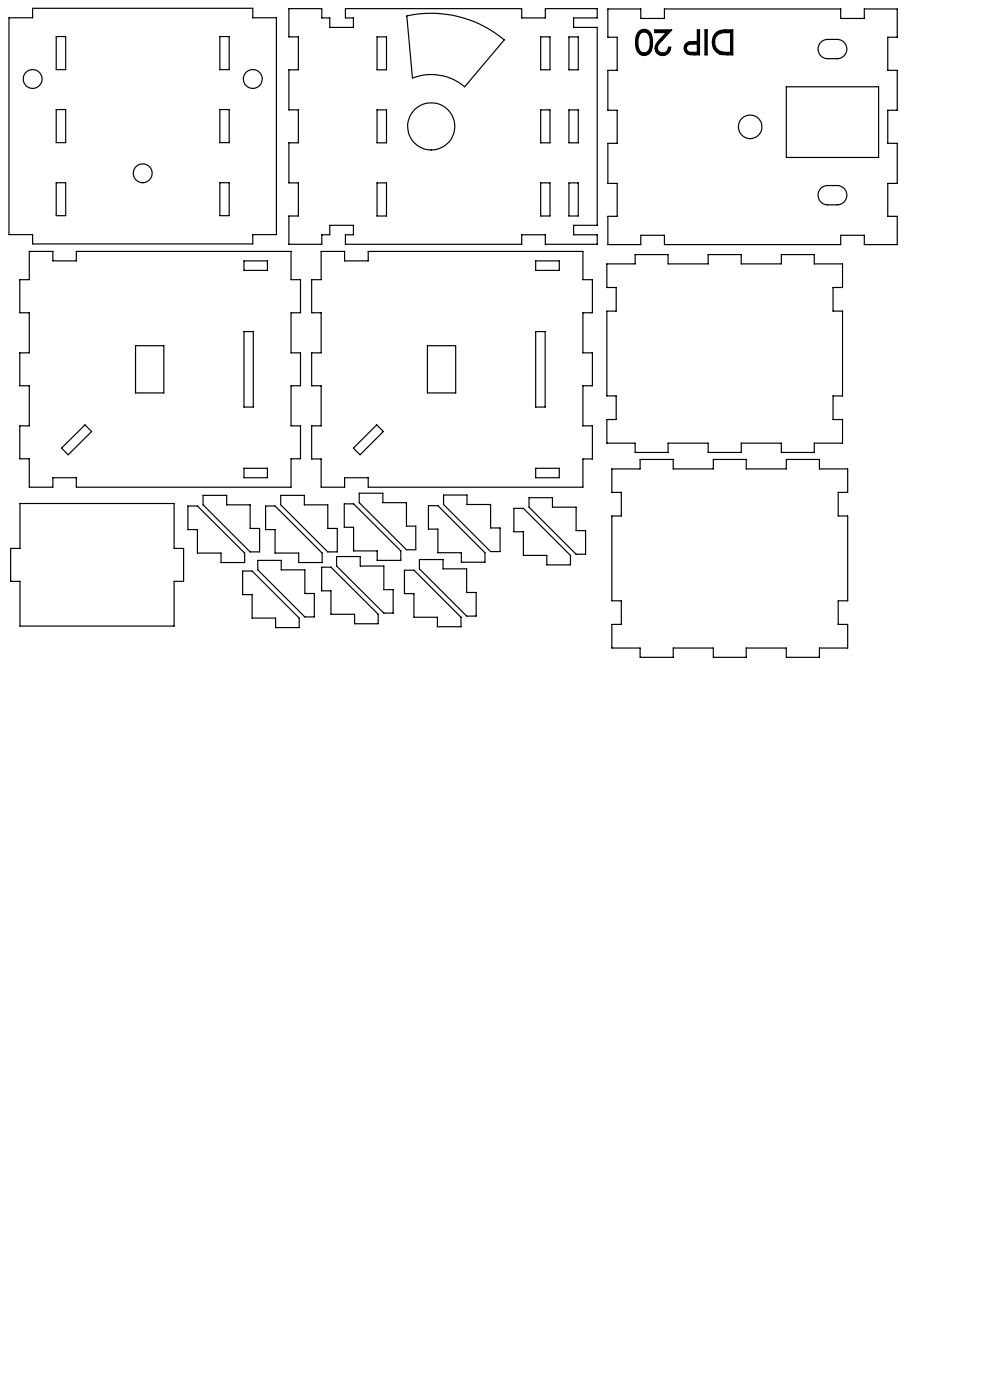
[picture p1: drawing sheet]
<svg xmlns="http://www.w3.org/2000/svg" width="210mm" height="297mm" viewBox="0 0 210 297" stroke-linecap="round" stroke-linejoin="round" font-family="sans-serif">
<path d="M152 7.6l.1-.1a2.53 2.53 0 0 1 2.2-.6h.7v4.2h-.4a2.52 2.52 0 0 1-2.9-1.3 2.3 2.3 0 0 1 .3-2.2zM151.8 7.1a2.75 2.75 0 0 0-.4 3.2 2.75 2.75 0 0 0 3 1.3h1v-5.3l-2.5 .2-.8 .3zM149.5 6.3v5.3h.5v-5.3zM145.9 9.6l.6-.3h1.4v1.8h-1a.95 .95 0 0 1-1.1-.3 .95 .95 0 0 1 .1-1.2zM147.9 6.3v2.5l-1.4 .1a1.43 1.43 0 0 0-1.4 1.6 1.43 1.43 0 0 0 1.9 1.1h1.4v-5.3zM138.9 6.3v.6h2.5l-1.4 1.4a2.17 2.17 0 0 0-.9 2.5 1.68 1.68 0 0 0 1.9 1 1.68 1.68 0 0 0 1.3-1.8h-.5l-.1 .4a1.18 1.18 0 0 1-1.7 .7 1.18 1.18 0 0 1-.2-1.9l2.7-2.9zM135.7 7.2l.2-.2a1.26 1.26 0 0 1 1.4 0 1.26 1.26 0 0 1 .6 1.3v.2a2.46 2.46 0 0 1-.8 2.7 1.41 1.41 0 0 1-1.8-1.7l.1-1.4zM135.6 6.6a4.1 4.1 0 0 0 0 4.9 1.74 1.74 0 0 0 1.9 0 1.74 1.74 0 0 0 .9-1.7 3.3 3.3 0 0 0-1.1-3.5l-.9-.1z" fill-rule="evenodd" fill="#000"/>
<g fill="none" stroke="#000" stroke-width=".25">
<path d="M1.9 3.8h5v-2h46.7v2h5v46h-5v1.9h-46.7v-1.9h-5zM11.9 7.8h2v7h-2zM46.6 7.8h2v7h-2zM61.3 1.8h7v2h1.7v2h5v-2h-1.7v-2h37.4v2h5v-2h11v2h-5v2h5v42h-5v2h5v2h-11v-2h-5v2h-37.4v-2h1.7v-2h-5v2h-1.7v2h-7v-6h2v-7h-2v-8.5h2v-7h-2v-8.5h2v-7h-2zM80 7.8h2v7h-2zM86.3 3.4a24.1 24.1 0 0 1 20.7 5.1l-8.4 9.9a11.1 11.1 0 0 0-11.1-1.9zM114.7 7.8h2v7h-2zM120.7 7.8h2v7h-2zM128.9 1.9h7v2h5v-2h37.4v2h5v-2h7v6h-2v7h2v8.5h-2v7h2v8.5h-2v7h2v6h-7v-2h-5v2h-37.4v-2h-5v2h-7v-6h2v-7h-2v-8.5h2v-7h-2v-8.5h2v-7h-2zM135.4 6.8a1.62 1.62 0 0 1 1.8-.5 1.62 1.62 0 0 1 1.1 1.5l.1 1.2a2.2 2.2 0 0 1-1.8 2.8 2.02 2.02 0 0 1-1.8-2.2 4.1 4.1 0 0 1 .6-2.8zM135.9 7.1a1.22 1.22 0 0 1 1.3-.2 1.22 1.22 0 0 1 .7 1.1 2.75 2.75 0 0 1-.9 3.2 1.4 1.4 0 0 1-1.7-1.7l.1-1.5zM138.9 6.3h3.6l-2.1 2.3a2.05 2.05 0 0 0-.9 1.9 1.21 1.21 0 0 0 1.4 .7 1.21 1.21 0 0 0 .9-1.2h.5a1.66 1.66 0 0 1-2.2 1.7 1.66 1.66 0 0 1-.7-2.6l2-2.2h-2.5z"/>
<path d="M145.9 9.6l.5-.2 1.5-.1v1.8h-1a.95 .95 0 0 1-1.1-.3 .95 .95 0 0 1 .1-1.2zM147.9 6.3h.5v5.3h-1a1.71 1.71 0 0 1-2.2-1 1.47 1.47 0 0 1 1.7-1.8h1zM149.5 6.3h.5v5.3h-.5zM152 6.8l.4-.2a6.9 6.9 0 0 1 3-.3v5.3h-1a2.75 2.75 0 0 1-3.1-1.4 2.75 2.75 0 0 1 .7-3.4zM152.1 7.5l1.1-.5 1.8-.1v4.2h-1.1a2.17 2.17 0 0 1-2.1-1.2 2.17 2.17 0 0 1 .3-2.4zM166.8 18.4h19.6v15h-19.6zM174.1 9l.5-.4 .7-.2h2.3a2.05 2.05 0 0 1 2 2 2.05 2.05 0 0 1-2 2h-2a2.05 2.05 0 0 1-1.9-1.2 2.05 2.05 0 0 1 .4-2.2zM11.9 23.2h2v7.1h-2zM11.9 38.8h2v7h-2zM46.6 23.2h2v7.1h-2zM46.6 38.8h2v7h-2zM80 23.3h2v7h-2z"/>
<path d="M80 38.8h2v7h-2zM114.7 23.3h2v7h-2zM114.7 38.8h2v7h-2zM120.7 23.3h2v7h-2zM120.7 38.8h2v7h-2zM6.2 53.3h5v2h5v-2h45.5v6h2v7.1h-2v8.5h2v6.9h-2v8.5h2v7h-2v6.1h-45.5v-2.1h-5v2.1h-5v-6.1h-2v-7h2v-8.5h-2v-6.9h2v-8.5h-2v-7.1h2zM51.8 55.3h4.9v2.1h-4.9zM68.1 53.3h5v2h5v-2h45.5v6h2.1v7.1h-2.1v8.5h2.1v6.9h-2.1v8.5h2.1v7.1h-2.1v6h-45.5v-2.1h-5v2.1h-5v-6h-2v-7.1h2v-8.5h-2v-6.9h2v-8.5h-2v-7.1h2zM113.6 55.3h5v2.1h-5zM128.7 56h6v-2h7v2h8.5v-2h7v2h8.5v-2h7v2h6v5h-2v5h2v18h-2v5h2v5h-6v2h-7v-2h-8.5v2h-7v-2h-8.5v2h-7v-2h-6v-5h2v-5h-2v-18h2v-5h-2zM174.1 40l1.2-.6h2.3a2.05 2.05 0 0 1 2 2 2.05 2.05 0 0 1-2 2.1h-2a2.07 2.07 0 0 1-1.9-1.3 2.07 2.07 0 0 1 .4-2.2zM28.8 73.3h5.9v10.1h-5.9z"/>
<path d="M51.8 70.3h1.9v16.1h-1.9zM90.7 73.3h6v10.1h-6zM113.6 70.3h2v16.1h-2zM13.1 95.1l4.9-5 1.4 1.4-4.9 5zM51.8 99.3h4.9v2h-4.9zM79.9 90.1l1.4 1.4-4.9 5-1.4-1.4zM113.6 99.3h5v2h-5zM129.8 99.5h6v-2h7v2h8.5v-2h7v2h8.5v-2h7v2h6v5h-2v5h2v18h-2v5h2v5h-6v1.9h-7v-1.9h-8.5v1.9h-7v-1.9h-8.5v1.9h-7v-1.9h-6v-5h2v-5h-2v-18h2v-5h-2zM4.2 106.8h32.7v9.5h2v7h-2v9.5h-32.7v-9.5h-1.9v-7h1.9zM39.9 107.3h2l10 10v2h-5v-2h-5v-4.9h-2zM43.1 105.1h5v2h5v5h2v5h-2l-10-10zM54.7 118.9h5v2h5v5h2v5h-2l-10-10z"/>
<path d="M56.3 107.3h2l10 10v2h-4.9v-2h-5.1v-4.9h-2zM59.5 105.1h5.1v2h4.9v5h2v5h-2l-10-10zM71.4 118.1h5v2h5v5h2v5h-2l-10-10zM73 106.9h2l10 10v2h-5v-2h-5v-5h-2zM76.2 104.6h5v2h5v5h2v5h-2l-10-10zM89 118.7h5v2h5v5h2v5h-2l-10-10zM90.9 107.3h2l10 10v2h-5v-2h-5v-5h-2zM94.1 105h5v2h5v5h2v5h-2l-10-10zM109 107.8h2l10 10v2h-5v-2h-5v-5h-2zM112.2 105.6h5v2h5v5h2v5h-2l-10-10zM51.5 121.1h2l10 10v2h-5v-2h-5v-5h-2zM68.2 120.3h2l10 10v2h-5v-2h-5v-5h-2z"/>
<path d="M85.8 121h2l10 9.9v2.1h-5v-2.1h-5v-5h-2z"/>
<circle cx="6.9" cy="16.8" r="2"/>
<circle cx="53.6" cy="16.8" r="2"/>
<circle cx="30.3" cy="36.8" r="2"/>
<circle cx="91.5" cy="26.8" r="5"/>
<circle cx="159.1" cy="26.9" r="2.51"/>
</g>
</svg>
